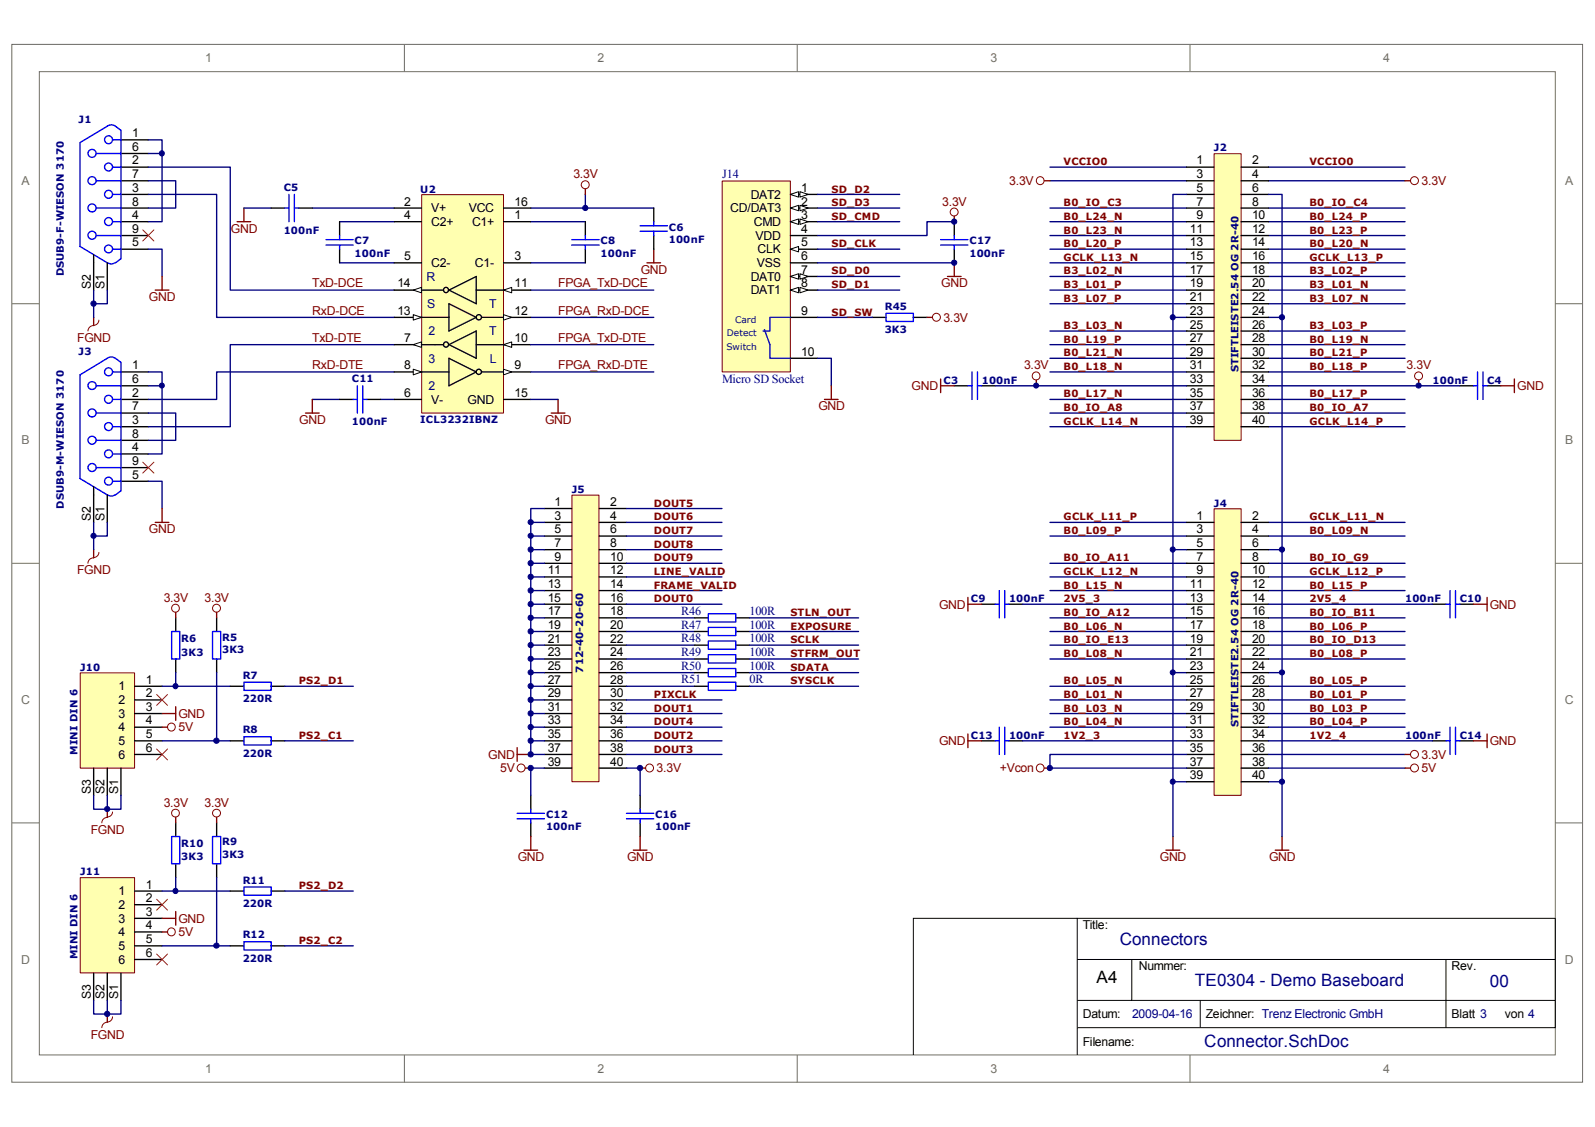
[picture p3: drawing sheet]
<svg xmlns="http://www.w3.org/2000/svg" width="297mm" height="210mm" viewBox="0 0 297 210" stroke-linecap="round" stroke-linejoin="round" font-family="sans-serif">
<defs><g id="words">
<g font-size="3.2" fill="#000080">
<text x="208.5" y="176">Connectors</text>
<text x="222.5" y="183.6">TE0304 - Demo Baseboard</text>
<text x="277.5" y="183.9">00</text>
<text x="224.3" y="195.1">Connector.SchDoc</text>
</g>
<text font-size="3.2" x="204.2" y="183.1">A4</text>
<g font-size="2.3" fill="#716f64">
<text x="38.2" y="11.6">1</text>
<text x="111.3" y="11.6">2</text>
<text x="184.4" y="11.6">3</text>
<text x="257.6" y="11.6">4</text>
<text x="4" y="34.5">A</text>
<text x="291.5" y="34.5">A</text>
<text x="4" y="82.8">B</text>
<text x="291.5" y="82.8">B</text>
<text x="3.9" y="131.1">C</text>
<text x="291.4" y="131.1">C</text>
<text x="3.9" y="179.5">D</text>
<text x="291.4" y="179.5">D</text>
<text x="38.2" y="199.8">1</text>
<text x="111.3" y="199.8">2</text>
<text x="184.4" y="199.8">3</text>
<text x="257.6" y="199.8">4</text>
</g>
<g font-size="2.3">
<text x="24.6" y="25.5">1</text>
<text x="24.6" y="28.1">6</text>
<text x="24.6" y="30.6">2</text>
<text x="24.6" y="33.2">7</text>
<text x="24.6" y="35.7">3</text>
<text x="149.2" y="35.7">1</text>
<text x="222.8" y="30.6">1</text>
<text x="222.8" y="33.2">3</text>
<text x="222.8" y="35.7">5</text>
<text x="233.2" y="30.6">2</text>
<text x="233.2" y="33.2">4</text>
<text x="233.2" y="35.7">6</text>
<text x="24.6" y="38.3">8</text>
<text x="24.6" y="40.8">4</text>
<text x="75.3" y="40.8">4</text>
<text x="75.3" y="38.3">2</text>
<text x="80.3" y="39.6">V+</text>
<text x="87.3" y="39.6">VCC</text>
<text x="95.8" y="40.8">1</text>
<text x="95.8" y="38.3">16</text>
<text x="136" y="39.6">CD/DAT3</text>
<text x="139.8" y="37">DAT2</text>
<text x="149.2" y="38.3">2</text>
<text x="149.2" y="40.8">3</text>
<text x="222.8" y="38.3">7</text>
<text x="222.8" y="40.8">9</text>
<text x="233.2" y="38.3">8</text>
<text x="233.2" y="40.8">10</text>
<text x="24.6" y="43.4">9</text>
<text x="24.6" y="45.9">5</text>
<text x="80.3" y="42.1">C2+</text>
<text x="87.9" y="42.1">C1+</text>
<text x="140.4" y="42.1">CMD</text>
<text x="140.7" y="44.6">VDD</text>
<text x="141.1" y="47.2">CLK</text>
<text x="149.2" y="43.4">4</text>
<text x="149.2" y="45.9">5</text>
<text x="221.6" y="43.4">11</text>
<text x="221.6" y="45.9">13</text>
<text x="233.2" y="43.4">12</text>
<text x="233.2" y="45.9">14</text>
<text x="16.9" y="53.8" transform="rotate(-90 16.9 53.8)">S2</text>
<text x="19.5" y="53.8" transform="rotate(-90 19.5 53.8)">S1</text>
<text x="74" y="53.5">14</text>
<text x="75.3" y="48.4">5</text>
<text x="80.3" y="49.7">C2-</text>
<text x="88.4" y="49.7">C1-</text>
<text x="95.8" y="48.4">3</text>
<text x="95.8" y="53.5">11</text>
<text x="139.8" y="52.3">DAT0</text>
<text x="141" y="49.7">VSS</text>
<text x="149.2" y="48.4">6</text>
<text x="149.2" y="51">7</text>
<text x="149.2" y="53.5">8</text>
<text x="221.6" y="48.4">15</text>
<text x="221.6" y="51">17</text>
<text x="221.6" y="53.5">19</text>
<text x="233.2" y="48.4">16</text>
<text x="233.2" y="51">18</text>
<text x="233.2" y="53.5">20</text>
<text x="74" y="58.6">13</text>
<text x="95.8" y="58.6">12</text>
<text x="139.8" y="54.8">DAT1</text>
<text x="149.2" y="58.6">9</text>
<text x="221.6" y="56.1">21</text>
<text x="221.6" y="58.6">23</text>
<text x="233.2" y="56.1">22</text>
<text x="233.2" y="58.6">24</text>
<text x="75.3" y="63.7">7</text>
<text x="95.8" y="63.7">10</text>
<text x="221.6" y="61.2">25</text>
<text x="221.6" y="63.7">27</text>
<text x="233.2" y="61.2">26</text>
<text x="233.2" y="63.7">28</text>
<text x="24.6" y="68.8">1</text>
<text x="24.6" y="71.3">6</text>
<text x="75.3" y="68.8">8</text>
<text x="95.8" y="68.8">9</text>
<text x="149.2" y="66.3">10</text>
<text x="221.6" y="66.3">29</text>
<text x="221.6" y="68.8">31</text>
<text x="221.6" y="71.3">33</text>
<text x="233.2" y="66.3">30</text>
<text x="233.2" y="68.8">32</text>
<text x="233.2" y="71.3">34</text>
<text x="24.6" y="73.9">2</text>
<text x="24.6" y="76.4">7</text>
<text x="75.3" y="73.9">6</text>
<text x="80.3" y="75.2">V-</text>
<text x="87.1" y="75.2">GND</text>
<text x="95.8" y="73.9">15</text>
<text x="221.6" y="73.9">35</text>
<text x="221.6" y="76.4">37</text>
<text x="233.2" y="73.9">36</text>
<text x="233.2" y="76.4">38</text>
<text x="24.6" y="79">3</text>
<text x="24.6" y="81.5">8</text>
<text x="221.6" y="79">39</text>
<text x="233.2" y="79">40</text>
<text x="24.6" y="84">4</text>
<text x="24.6" y="86.6">9</text>
<text x="24.6" y="89.2">5</text>
<text x="103.3" y="94.2">1</text>
<text x="113.6" y="94.2">2</text>
<text x="16.9" y="97" transform="rotate(-90 16.9 97)">S2</text>
<text x="19.5" y="97" transform="rotate(-90 19.5 97)">S1</text>
<text x="103.3" y="96.8">3</text>
<text x="103.3" y="99.3">5</text>
<text x="103.3" y="101.9">7</text>
<text x="113.6" y="96.8">4</text>
<text x="113.6" y="99.3">6</text>
<text x="113.6" y="101.9">8</text>
<text x="222.8" y="96.8">1</text>
<text x="222.8" y="99.3">3</text>
<text x="222.8" y="101.9">5</text>
<text x="233.2" y="96.8">2</text>
<text x="233.2" y="99.3">4</text>
<text x="233.2" y="101.9">6</text>
<text x="102" y="106.9">11</text>
<text x="103.3" y="104.4">9</text>
<text x="113.6" y="104.4">10</text>
<text x="113.6" y="106.9">12</text>
<text x="222.8" y="104.4">7</text>
<text x="222.8" y="106.9">9</text>
<text x="233.2" y="104.4">8</text>
<text x="233.2" y="106.9">10</text>
<text x="102" y="109.5">13</text>
<text x="102" y="112.1">15</text>
<text x="113.6" y="109.5">14</text>
<text x="113.6" y="112.1">16</text>
<text x="221.6" y="109.5">11</text>
<text x="221.6" y="112.1">13</text>
<text x="233.2" y="109.5">12</text>
<text x="233.2" y="112.1">14</text>
<text x="102" y="114.6">17</text>
<text x="102" y="117.2">19</text>
<text x="102" y="119.7">21</text>
<text x="113.6" y="114.6">18</text>
<text x="113.6" y="117.2">20</text>
<text x="113.6" y="119.7">22</text>
<text x="221.6" y="114.6">15</text>
<text x="221.6" y="117.2">17</text>
<text x="221.6" y="119.7">19</text>
<text x="233.2" y="114.6">16</text>
<text x="233.2" y="117.2">18</text>
<text x="233.2" y="119.7">20</text>
<text x="102" y="122.2">23</text>
<text x="102" y="124.8">25</text>
<text x="113.6" y="122.2">24</text>
<text x="113.6" y="124.8">26</text>
<text x="221.6" y="122.2">21</text>
<text x="221.6" y="124.8">23</text>
<text x="233.2" y="122.2">22</text>
<text x="233.2" y="124.8">24</text>
<text x="22.1" y="128.6">1</text>
<text x="22.1" y="131.1">2</text>
<text x="27.1" y="127.3">1</text>
<text x="27.1" y="129.9">2</text>
<text x="102" y="127.3">27</text>
<text x="102" y="129.9">29</text>
<text x="113.6" y="127.3">28</text>
<text x="113.6" y="129.9">30</text>
<text x="221.6" y="127.3">25</text>
<text x="221.6" y="129.9">27</text>
<text x="233.2" y="127.3">26</text>
<text x="233.2" y="129.9">28</text>
<text x="22.1" y="133.7">3</text>
<text x="22.1" y="136.2">4</text>
<text x="27.1" y="132.4">3</text>
<text x="27.1" y="134.9">4</text>
<text x="27.1" y="137.5">5</text>
<text x="102" y="132.4">31</text>
<text x="102" y="134.9">33</text>
<text x="102" y="137.5">35</text>
<text x="113.6" y="132.4">32</text>
<text x="113.6" y="134.9">34</text>
<text x="113.6" y="137.5">36</text>
<text x="221.6" y="132.4">29</text>
<text x="221.6" y="134.9">31</text>
<text x="221.6" y="137.5">33</text>
<text x="233.2" y="132.4">30</text>
<text x="233.2" y="134.9">32</text>
<text x="233.2" y="137.5">34</text>
<text x="22.1" y="138.8">5</text>
<text x="22.1" y="141.3">6</text>
<text x="27.1" y="140.1">6</text>
<text x="102" y="140.1">37</text>
<text x="102" y="142.6">39</text>
<text x="113.6" y="140.1">38</text>
<text x="113.6" y="142.6">40</text>
<text x="221.6" y="140.1">35</text>
<text x="221.6" y="142.6">37</text>
<text x="233.2" y="140.1">36</text>
<text x="233.2" y="142.6">38</text>
<text x="16.9" y="147.9" transform="rotate(-90 16.9 147.9)">S3</text>
<text x="19.5" y="147.9" transform="rotate(-90 19.5 147.9)">S2</text>
<text x="22" y="147.9" transform="rotate(-90 22 147.9)">S1</text>
<text x="221.6" y="145.1">39</text>
<text x="233.2" y="145.1">40</text>
<text x="22.1" y="166.8">1</text>
<text x="27.1" y="165.5">1</text>
<text x="22.1" y="169.3">2</text>
<text x="22.1" y="171.8">3</text>
<text x="27.1" y="168">2</text>
<text x="27.1" y="170.6">3</text>
<text x="27.1" y="173.1">4</text>
<text x="201.6" y="173.1">Title:</text>
<text x="22.1" y="174.4">4</text>
<text x="22.1" y="176.9">5</text>
<text x="22.1" y="179.5">6</text>
<text x="27.1" y="175.7">5</text>
<text x="27.1" y="178.2">6</text>
<text x="212.1" y="180.7">Nummer:</text>
<text x="270.3" y="180.7">Rev.</text>
<text x="16.9" y="186.1" transform="rotate(-90 16.9 186.1)">S3</text>
<text x="19.5" y="186.1" transform="rotate(-90 19.5 186.1)">S2</text>
<text x="22" y="186.1" transform="rotate(-90 22 186.1)">S1</text>
<text x="201.6" y="189.6">Datum:</text>
<text x="224.5" y="189.6">Zeichner: Trenz Electronic GmbH</text>
<text x="270.3" y="189.6">Blatt 3</text>
<text x="280.2" y="189.6">von 4</text>
<text x="201.6" y="194.7">Filename:</text>
</g>
<g font-size="2.3" fill="#800000">
<text x="106.8" y="33.2">3.3V</text>
<text x="188" y="34.5">3.3V</text>
<text x="264.8" y="34.5">3.3V</text>
<text x="175.5" y="38.3">3.3V</text>
<text x="43" y="43.4">GND</text>
<text x="58.2" y="53.5">TxD-DCE</text>
<text x="104" y="53.5">FPGA_TxD-DCE</text>
<text x="119.3" y="51">GND</text>
<text x="175.3" y="53.5">GND</text>
<text x="27.7" y="56.1">GND</text>
<text x="58.2" y="58.6">RxD-DCE</text>
<text x="104" y="58.6">FPGA_RxD-DCE</text>
<text x="175.7" y="59.9">3.3V</text>
<text x="14.4" y="63.7">FGND</text>
<text x="58.2" y="63.7">TxD-DTE</text>
<text x="104" y="63.7">FPGA_TxD-DTE</text>
<text x="58.2" y="68.8">RxD-DTE</text>
<text x="104" y="68.8">FPGA_RxD-DTE</text>
<text x="190.8" y="68.8">3.3V</text>
<text x="262" y="68.8">3.3V</text>
<text x="152.4" y="76.4">GND</text>
<text x="169.8" y="72.6">GND</text>
<text x="282.5" y="72.6">GND</text>
<text x="55.7" y="79">GND</text>
<text x="101.5" y="79">GND</text>
<text x="27.7" y="99.3">GND</text>
<text x="14.4" y="106.9">FGND</text>
<text x="30.5" y="112.1">3.3V</text>
<text x="38.1" y="112.1">3.3V</text>
<text x="174.9" y="113.3">GND</text>
<text x="277.5" y="113.3">GND</text>
<text x="33.2" y="133.7">GND</text>
<text x="33.2" y="136.2">5V</text>
<text x="90.9" y="141.3">GND</text>
<text x="93.1" y="143.9">5V</text>
<text x="122.3" y="143.9">3.3V</text>
<text x="174.9" y="138.8">GND</text>
<text x="186.2" y="143.9">+Vcon</text>
<text x="264.8" y="141.3">3.3V</text>
<text x="264.8" y="143.9">5V</text>
<text x="277.5" y="138.8">GND</text>
<text x="16.9" y="155.3">FGND</text>
<text x="30.5" y="150.2">3.3V</text>
<text x="38.1" y="150.2">3.3V</text>
<text x="96.4" y="160.4">GND</text>
<text x="116.8" y="160.4">GND</text>
<text x="216" y="160.4">GND</text>
<text x="236.3" y="160.4">GND</text>
<text x="33.2" y="171.8">GND</text>
<text x="33.2" y="174.4">5V</text>
<text x="16.9" y="193.5">FGND</text>
</g>
<g font-size="2.3" fill="#000080">
<text x="134.5" y="33.2">J14</text>
<text x="79.4" y="52.3">R</text>
<text x="79.5" y="57.3">S</text>
<text x="91.1" y="57.3">T</text>
<text x="79.8" y="62.5">2</text>
<text x="91.1" y="62.5">T</text>
<text x="79.8" y="67.5">3</text>
<text x="91.2" y="67.5">L</text>
<text x="134.5" y="71.3">Micro SD Socket</text>
<text x="79.8" y="72.6">2</text>
<text x="126.9" y="117.1">R47</text>
<text x="126.9" y="119.6">R48</text>
<text x="126.9" y="114.6">R46</text>
<text x="139.6" y="117.1">100R</text>
<text x="139.6" y="119.6">100R</text>
<text x="139.6" y="114.6">100R</text>
<text x="126.9" y="122.2">R49</text>
<text x="126.9" y="124.7">R50</text>
<text x="139.6" y="122.2">100R</text>
<text x="139.6" y="124.7">100R</text>
<text x="126.9" y="127.3">R51</text>
<text x="139.6" y="127.3">0R</text>
<text x="210.8" y="189.6">2009-04-16</text>
</g>
<g font-size="1.9" fill="#000080">
<text x="14.6" y="22.9">J1</text>
<text x="226.1" y="28.2">J2</text>
<text x="52.8" y="35.6">C5</text>
<text x="78.3" y="35.9">U2</text>
<text x="52.8" y="43.5">100nF</text>
<text x="66" y="45.5">C7</text>
<text x="66" y="47.8">100nF</text>
<text x="111.8" y="45.5">C8</text>
<text x="111.8" y="47.8">100nF</text>
<text x="124.6" y="43">C6</text>
<text x="124.6" y="45.3">100nF</text>
<text x="180.6" y="45.5">C17</text>
<text x="180.6" y="47.8">100nF</text>
<text x="11.9" y="51.5" transform="rotate(-90 11.9 51.5)">DSUB9-F-WIESON 3170</text>
<text x="164.8" y="57.7">R45</text>
<text x="164.8" y="62.1">3K3</text>
<text x="14.6" y="66.1">J3</text>
<text x="65.5" y="71.2">C11</text>
<text x="175.7" y="71.5">C3</text>
<text x="182.8" y="71.5">100nF</text>
<text x="230.7" y="69.3" transform="rotate(-90 230.7 69.3)">STIFTLEISTE2.54 OG 2R-40</text>
<text x="266.8" y="71.5">100nF</text>
<text x="276.9" y="71.5">C4</text>
<text x="65.5" y="79.1">100nF</text>
<text x="78.3" y="78.8">ICL3232IBNZ</text>
<text x="11.9" y="94.8" transform="rotate(-90 11.9 94.8)">DSUB9-M-WIESON 3170</text>
<text x="106.5" y="91.8">J5</text>
<text x="226.1" y="94.4">J4</text>
<text x="180.8" y="112.2">C9</text>
<text x="187.9" y="112.2">100nF</text>
<text x="261.7" y="112.2">100nF</text>
<text x="271.9" y="112.2">C10</text>
<text x="33.7" y="119.6">R6</text>
<text x="41.4" y="119.3">R5</text>
<text x="14.9" y="124.9">J10</text>
<text x="33.7" y="122.1">3K3</text>
<text x="41.4" y="121.6">3K3</text>
<text x="108.6" y="125.3" transform="rotate(-90 108.6 125.3)">712-40-20-60</text>
<text x="45.2" y="126.4">R7</text>
<text x="45.2" y="130.7">220R</text>
<text x="45.2" y="136.6">R8</text>
<text x="180.8" y="137.6">C13</text>
<text x="187.9" y="137.6">100nF</text>
<text x="230.7" y="135.5" transform="rotate(-90 230.7 135.5)">STIFTLEISTE2.54 OG 2R-40</text>
<text x="261.7" y="137.6">100nF</text>
<text x="271.9" y="137.6">C14</text>
<text x="14.4" y="140.6" transform="rotate(-90 14.4 140.6)">MINI DIN 6</text>
<text x="45.2" y="140.9">220R</text>
<text x="101.7" y="152.4">C12</text>
<text x="101.7" y="154.7">100nF</text>
<text x="122" y="152.4">C16</text>
<text x="122" y="154.7">100nF</text>
<text x="33.7" y="157.7">R10</text>
<text x="33.7" y="160.2">3K3</text>
<text x="41.4" y="157.5">R9</text>
<text x="41.4" y="159.7">3K3</text>
<text x="14.9" y="163">J11</text>
<text x="45.2" y="164.6">R11</text>
<text x="45.2" y="168.9">220R</text>
<text x="14.4" y="178.7" transform="rotate(-90 14.4 178.7)">MINI DIN 6</text>
<text x="45.2" y="174.8">R12</text>
<text x="45.2" y="179.1">220R</text>
</g>
<g font-size="1.9" fill="#800000">
<text x="154.9" y="35.9">SD_D2</text>
<text x="198.1" y="30.7">VCCIO0</text>
<text x="243.9" y="30.7">VCCIO0</text>
<text x="154.9" y="38.4">SD_D3</text>
<text x="154.9" y="41">SD_CMD</text>
<text x="198.1" y="41">B0_L24_N</text>
<text x="198.1" y="38.4">B0_IO_C3</text>
<text x="243.9" y="41">B0_L24_P</text>
<text x="243.9" y="38.4">B0_IO_C4</text>
<text x="154.9" y="46">SD_CLK</text>
<text x="198.1" y="46">B0_L20_P</text>
<text x="198.1" y="43.5">B0_L23_N</text>
<text x="243.9" y="46">B0_L20_N</text>
<text x="243.9" y="43.5">B0_L23_P</text>
<text x="154.9" y="51.1">SD_D0</text>
<text x="154.9" y="53.7">SD_D1</text>
<text x="198.1" y="48.6">GCLK_L13_N</text>
<text x="198.1" y="53.7">B3_L01_P</text>
<text x="198.1" y="51.1">B3_L02_N</text>
<text x="243.9" y="48.6">GCLK_L13_P</text>
<text x="243.9" y="53.7">B3_L01_N</text>
<text x="243.9" y="51.1">B3_L02_P</text>
<text x="154.9" y="58.8">SD_SW</text>
<text x="198.1" y="56.2">B3_L07_P</text>
<text x="243.9" y="56.2">B3_L07_N</text>
<text x="198.1" y="63.9">B0_L19_P</text>
<text x="198.1" y="61.3">B3_L03_N</text>
<text x="243.9" y="63.9">B0_L19_N</text>
<text x="243.9" y="61.3">B3_L03_P</text>
<text x="198.1" y="68.9">B0_L18_N</text>
<text x="198.1" y="66.4">B0_L21_N</text>
<text x="243.9" y="68.9">B0_L18_P</text>
<text x="243.9" y="66.4">B0_L21_P</text>
<text x="198.1" y="74">B0_L17_N</text>
<text x="198.1" y="76.6">B0_IO_A8</text>
<text x="243.9" y="74">B0_L17_P</text>
<text x="243.9" y="76.6">B0_IO_A7</text>
<text x="198.1" y="79.1">GCLK_L14_N</text>
<text x="243.9" y="79.1">GCLK_L14_P</text>
<text x="121.8" y="94.4">DOUT5</text>
<text x="121.8" y="96.9">DOUT6</text>
<text x="121.8" y="99.5">DOUT7</text>
<text x="121.8" y="102">DOUT8</text>
<text x="198.1" y="99.5">B0_L09_P</text>
<text x="198.1" y="96.9">GCLK_L11_P</text>
<text x="243.9" y="99.5">B0_L09_N</text>
<text x="243.9" y="96.9">GCLK_L11_N</text>
<text x="121.8" y="104.5">DOUT9</text>
<text x="121.8" y="107.1">LINE_VALID</text>
<text x="198.1" y="107.1">GCLK_L12_N</text>
<text x="198.1" y="104.5">B0_IO_A11</text>
<text x="243.9" y="107.1">GCLK_L12_P</text>
<text x="243.9" y="104.5">B0_IO_G9</text>
<text x="121.8" y="112.2">DOUT0</text>
<text x="121.8" y="109.6">FRAME_VALID</text>
<text x="198.1" y="109.6">B0_L15_N</text>
<text x="198.1" y="112.2">2V5_3</text>
<text x="243.9" y="109.6">B0_L15_P</text>
<text x="243.9" y="112.2">2V5_4</text>
<text x="147.2" y="119.8">SCLK</text>
<text x="147.2" y="117.3">EXPOSURE</text>
<text x="147.2" y="114.7">STLN_OUT</text>
<text x="198.1" y="117.3">B0_L06_N</text>
<text x="198.1" y="119.8">B0_IO_E13</text>
<text x="198.1" y="114.7">B0_IO_A12</text>
<text x="243.9" y="117.3">B0_L06_P</text>
<text x="243.9" y="114.7">B0_IO_B11</text>
<text x="243.9" y="119.8">B0_IO_D13</text>
<text x="147.2" y="124.9">SDATA</text>
<text x="147.2" y="122.4">STFRM_OUT</text>
<text x="198.1" y="122.4">B0_L08_N</text>
<text x="243.9" y="122.4">B0_L08_P</text>
<text x="55.6" y="127.4">PS2_D1</text>
<text x="121.8" y="130">PIXCLK</text>
<text x="147.2" y="127.4">SYSCLK</text>
<text x="198.1" y="130">B0_L01_N</text>
<text x="198.1" y="127.4">B0_L05_N</text>
<text x="243.9" y="127.4">B0_L05_P</text>
<text x="243.9" y="130">B0_L01_P</text>
<text x="55.6" y="137.6">PS2_C1</text>
<text x="121.8" y="132.5">DOUT1</text>
<text x="121.8" y="137.6">DOUT2</text>
<text x="121.8" y="135.1">DOUT4</text>
<text x="198.1" y="132.5">B0_L03_N</text>
<text x="198.1" y="135.1">B0_L04_N</text>
<text x="198.1" y="137.6">1V2_3</text>
<text x="243.9" y="132.5">B0_L03_P</text>
<text x="243.9" y="135.1">B0_L04_P</text>
<text x="243.9" y="137.6">1V2_4</text>
<text x="121.8" y="140.2">DOUT3</text>
<text x="55.6" y="165.6">PS2_D2</text>
<text x="55.6" y="175.8">PS2_C2</text>
</g>
<g font-size="1.7" fill="#000080">
<text x="135.3" y="65.2">Switch</text>
<text x="135.4" y="62.6">Detect</text>
<text x="136.9" y="60.1">Card</text>
</g>
</g></defs>
<path d="M2.2 8.3h292.5v193.3h-292.5z" fill="none" stroke="#716f64" stroke-width=".19"/>
<path d="M7.4 13.4h282.2v183.1h-282.2z" fill="#fff"/>
<g fill="none" stroke="#716f64" stroke-width=".19">
<path d="M7.3 13.3h282.3v183.2h-282.3zM75.3 8.2v5.1M148.5 8.2v5.1M221.6 8.2v5.1M2.2 56.6h5.1M289.6 56.6h5.1M2.2 104.9h5.1M289.6 104.9h5.1M2.2 153.3h5.1M289.6 153.3h5.1M75.3 196.5v5.1M148.5 196.5v5.1"/>
<path d="M221.6 196.5v5.1"/>
</g>
<path d="M200.6 171h89v20.4h-89zM200.6 171h-30.5v25.5M200.6 178.7h89M210.8 178.7v7.6h-10.2M269.3 178.7v12.7M200.6 191.4v5.1M210.8 186.3h78.8M223.5 186.3v5.1" fill="none" stroke="#000" stroke-width=".19"/>
<g fill="none" stroke="#000080" stroke-width=".25">
<path d="M195.5 38.7h25.5M195.5 33.7h25.5M195.5 31.1h25.5M236.2 38.7h25.5M236.2 33.7h25.5M236.2 31.1h25.5M195.5 41.3h25.5M195.5 43.9h25.5M195.5 46.4h25.5M195.5 49h25.5M195.5 51.5h25.5M195.5 54h25.5"/>
<path d="M195.5 56.6h25.5M218.4 59.1h2.6M236.2 41.3h25.5M236.2 43.9h25.5M236.2 46.4h25.5M236.2 59.1h2.6M236.2 49h25.5M236.2 51.5h25.5M236.2 54h25.5M236.2 56.6h25.5M195.5 61.7h25.5M195.5 64.2h25.5"/>
<path d="M195.5 66.7h25.5M195.5 69.3h25.5M195.5 74.4h25.5M195.5 76.9h25.5M195.5 79.5h25.5M236.2 61.7h25.5M236.2 64.2h25.5M236.2 66.7h25.5M236.2 69.3h25.5M236.2 74.4h25.5M236.2 76.9h25.5M236.2 79.5h25.5"/>
<path d="M195.5 97.3h25.5M195.5 99.8h25.5M236.2 97.3h25.5M236.2 99.8h25.5M195.5 104.9h25.5M195.5 107.5h25.5M195.5 110h25.5M195.5 115.1h25.5M195.5 117.6h25.5M236.2 102.4h2.6M236.2 104.9h25.5M236.2 107.5h25.5"/>
<path d="M236.2 110h25.5M236.2 115.1h25.5M236.2 117.6h25.5M195.5 120.2h25.5M195.5 122.7h25.5M195.5 127.8h25.5M195.5 130.4h25.5M195.5 132.9h25.5M195.5 135.4h25.5M218.4 125.3h2.6M236.2 125.3h2.6M236.2 120.2h25.5"/>
<path d="M236.2 122.7h25.5M236.2 127.8h25.5M236.2 130.4h25.5M218.4 145.6h2.6M236.2 145.6h2.6"/>
</g>
<path d="M217.1 158.3h2.6M218.4 155.8v2.5M237.5 158.3h2.5M238.8 155.8v2.5" fill="none" stroke="#800000" stroke-width=".25"/>
<path d="M226.1 28.7h5v53.3h-5z" fill="#ffffb0"/>
<path d="M226.1 28.6h5v53.4h-5z" fill="none" stroke="#800000" stroke-width=".19"/>
<g fill="none" stroke="#000" stroke-width=".25">
<path d="M221 31.1h5.1M221 33.7h5.1M221 36.2h5.1M221 38.7h5.1M231.1 31.1h5.1M231.1 33.7h5.1M231.1 36.2h5.1M231.1 38.7h5.1M221 41.3h5.1M221 43.9h5.1M221 46.4h5.1M221 49h5.1"/>
<path d="M221 51.5h5.1M221 54h5.1M221 56.6h5.1M221 59.1h5.1M231.1 41.3h5.1M231.1 43.9h5.1M231.1 46.4h5.1M231.1 49h5.1M231.1 51.5h5.1M231.1 54h5.1M231.1 56.6h5.1M231.1 59.1h5.1"/>
<path d="M221 61.7h5.1M221 64.2h5.1M221 66.7h5.1M221 69.3h5.1M221 71.9h5.1M221 74.4h5.1M221 76.9h5.1M221 79.5h5.1M231.1 61.7h5.1M231.1 64.2h5.1M231.1 66.7h5.1M231.1 69.3h5.1"/>
<path d="M231.1 71.9h5.1M231.1 74.4h5.1M231.1 76.9h5.1M231.1 79.5h5.1"/>
</g>
<path d="M226.1 94.8h5v53.3h-5z" fill="#ffffb0"/>
<path d="M226.1 94.8h5v53.3h-5z" fill="none" stroke="#800000" stroke-width=".19"/>
<g fill="none" stroke="#000" stroke-width=".25">
<path d="M22.5 26h5.1M22.5 28.6h5.1M22.5 31.1h5.1M22.5 33.7h5.1M22.5 36.2h5.1M22.5 38.7h5.1M17.4 47.4v6.6M20 49v5M22.5 41.3h5.1M22.5 43.9h5.1M22.5 46.4h5.1M22.5 71.9h5.1"/>
<path d="M22.5 69.3h5.1M22.5 74.4h5.1M22.5 76.9h5.1M22.5 79.5h5.1M177.7 71.9h2.6M182.8 71.9h2.5M271.9 71.9h2.5M276.9 71.9h2.6M17.4 90.6v6.7M20 92.2v5.1M22.5 82h5.1M22.5 84.6h5.1"/>
<path d="M22.5 87.1h5.1M22.5 89.6h5.1M221 97.3h5.1M221 99.8h5.1M231.1 97.3h5.1M231.1 99.8h5.1M182.8 112.5h2.5M187.9 112.5h2.6M221 102.4h5.1M221 104.9h5.1M221 107.5h5.1M221 110h5.1"/>
<path d="M221 112.5h5.1M221 115.1h5.1M221 117.6h5.1M231.1 102.4h5.1M231.1 104.9h5.1M231.1 107.5h5.1M231.1 110h5.1M231.1 112.5h5.1M231.1 115.1h5.1M231.1 117.6h5.1M266.7 112.5h2.6M271.9 112.5h2.5"/>
<path d="M182.8 138h2.5M187.9 138h2.6M221 120.2h5.1M221 122.7h5.1M221 125.3h5.1M221 127.8h5.1M221 130.4h5.1M221 132.9h5.1M221 135.4h5.1M221 138h5.1M231.1 120.2h5.1M231.1 122.7h5.1"/>
<path d="M231.1 125.3h5.1M231.1 127.8h5.1M231.1 130.4h5.1M231.1 132.9h5.1M231.1 135.4h5.1M231.1 138h5.1M266.7 138h2.6M271.9 138h2.5M221 140.5h5.1M221 143.1h5.1M221 145.6h5.1M231.1 140.5h5.1"/>
<path d="M231.1 143.1h5.1M231.1 145.6h5.1"/>
</g>
<g fill="none" stroke="#00f" stroke-width=".25">
<path d="M17.9 38.7h4.6M17.9 33.7h4.6M17.9 28.6h4.6M21 36.2h1.5M21 31.1h1.5M21 26h1.5M17.9 43.9h4.6M20 49l-5.1-3.1v-19.3l5.3-3.2 .5-.1a2.54 2.54 0 0 1 1.8 1v23.9l-1 .8M20 48.9l.7 .3 .8-.3M21 46.4h1.5M21 41.3h1.5M17.9 71.9h4.6"/>
<path d="M17.9 76.9h4.6M21 79.5h1.5M21 74.4h1.5M21 69.3h1.5M21.5 66.8l-.8-.3-.5 .1-5.3 3.2v19.3l5.1 3.1M21.5 66.7l1 .8v23.9l-1 .8M180.3 71.9h.7M181 69.3v5.1M182 69.3v5.1M182 71.9h.8M274.4 71.9h.8M275.2 69.3v5.1"/>
<path d="M276.2 71.9h.7M276.2 69.3v5.1M17.9 87.1h4.6M17.9 82h4.6M21 89.6h1.5M21 84.6h1.5M21.5 92.1l-.8 .3-.7-.2M185.3 112.5h.8M186.1 110v5.1M187.1 110v5.1M187.1 112.5h.8M269.3 112.5h.7"/>
<path d="M270 110v5.1M271.1 112.5h.8M271.1 110v5.1M185.3 138h.8M186.1 135.4v5.1M187.1 135.4v5.1M187.1 138h.8M269.3 138h.7M270 135.4v5.1M271.1 138h.8M271.1 135.4v5.1"/>
<circle cx="17.2" cy="38.7" r=".75"/>
<circle cx="17.2" cy="33.7" r=".75"/>
<circle cx="17.2" cy="28.6" r=".75"/>
<circle cx="20.2" cy="36.2" r=".74"/>
<circle cx="20.2" cy="31.1" r=".74"/>
<circle cx="20.2" cy="26" r=".74"/>
<circle cx="17.1" cy="43.8" r=".76"/>
<circle cx="20.2" cy="41.3" r=".74"/>
<circle cx="20.2" cy="46.4" r=".73"/>
<circle cx="17.2" cy="76.9" r=".75"/>
<circle cx="17.2" cy="71.8" r=".75"/>
<circle cx="20.2" cy="69.3" r=".74"/>
<circle cx="20.2" cy="74.4" r=".74"/>
<circle cx="20.2" cy="79.5" r=".74"/>
<circle cx="17.2" cy="87.1" r=".75"/>
<circle cx="17.2" cy="82" r=".75"/>
<circle cx="20.2" cy="89.6" r=".74"/>
<circle cx="20.2" cy="84.5" r=".74"/>
</g>
<path d="M175.2 70.6v2.5M175.2 71.9h2.5M279.5 71.9h2.5M282 70.6v2.5M180.3 111.3v2.5M180.3 112.5h2.5M274.4 112.5h2.5M276.9 111.3v2.5M180.3 136.7v2.5M180.3 138h2.5M274.4 138h2.5M276.9 136.7v2.5" fill="none" stroke="#800000" stroke-width=".25"/>
<path d="M185.3 71.9h35.7M236.2 71.9h35.7M190.5 112.5h30.5M218.4 102.4h2.6M236.2 112.5h30.5M190.5 138h30.5M236.2 138h30.5M236.2 132.9h25.5M236.2 135.4h25.5" fill="none" stroke="#000080" stroke-width=".25"/>
<path d="M15 125.4h10.1v17.7h-10.1z" fill="#ffffb0"/>
<g fill="none" stroke="#800000" stroke-width=".19">
<path d="M18.4 59.6a.98 .98 0 0 1-1 1M17.4 60.6a1.03 1.03 0 0 0-1 1.1M17.4 103.9a1 1 0 0 0-1 1M18.4 102.9a1.01 1.01 0 0 1-1 1M14.9 125.3h10.2v17.8h-10.2z"/>
<circle cx="109" cy="34.4" r=".74"/>
</g>
<path d="M25.1 127.8h5.1M25.1 130.4h5.1M25.1 132.9h5.1M25.1 135.4h5.1M25.1 138h5.1M17.4 143.1v5M20 143.1v5M22.5 143.1v5M25.1 140.5h5.1" fill="none" stroke="#000" stroke-width=".25"/>
<g fill="none" stroke="#000080" stroke-width=".25">
<path d="M27.6 26h2.6v15.3h-2.6M27.6 33.7h5.1v5h-5.1M27.6 31.1h15.3v22.9h30.5M27.6 36.2h12.7v22.9h33.1M27.6 28.6h2.6M45.4 38.7h5.1M58.2 38.7h15.2M98.8 38.7h23M109 36.2v2.5M17.4 54v5.1M20 54v2.6h-2.6M27.6 46.4h2.6v5.1"/>
<path d="M63.2 41.3h10.2M63.2 49h10.2M98.8 41.3h10.2M98.8 49h10.2M98.8 54h23M98.8 59.1h23M27.6 69.3h2.6v15.3h-2.6M27.6 76.9h5.1v5.1h-5.1M27.6 71.9h2.6M58.2 74.4h5M70.9 74.4h2.5M73.4 64.2h-30.5v15.3h-15.3"/>
<path d="M73.4 69.3h-33.1v5.1h-12.7M17.4 97.3v5.1M20 97.3v2.5h-2.6M27.6 89.6h2.6v5.1"/>
</g>
<g fill="none" stroke="#800000" stroke-width=".25">
<path d="M45.4 38.7v2.6M109 35.2v1M17.4 59.1v1.5M28.9 54h2.6M30.2 51.5v2.5M44.2 41.3h2.5M120.5 49h2.5M121.8 46.4v2.6M56.9 76.9h2.5M58.2 74.4v2.5M102.7 76.9h2.5M103.9 74.4v2.5"/>
<path d="M28.9 97.3h2.6M30.2 94.7v2.6M17.4 102.4v1.5"/>
</g>
<path d="M26.6 42.8l2.1 2.1M28.7 42.8l-2.1 2.1M26.6 86.1l2.1 2M28.7 86.1l-2.1 2" fill="none" stroke="#f00" stroke-width=".19"/>
<path d="M78.6 36.3h15.2v40.6h-15.2z" fill="#ffffb0"/>
<path d="M78.5 36.3h15.3v40.6h-15.3z" fill="none" stroke="#800000" stroke-width=".19"/>
<path d="M73.4 38.7h5.1M93.8 38.7h5M73.4 41.3h5.1M73.4 49h5.1M93.8 41.3h5M93.8 49h5M93.8 54h5" fill="none" stroke="#000" stroke-width=".25"/>
<path d="M93.8 54l1.5-.5v1z" fill-rule="evenodd" fill="#fff" stroke="#000" stroke-width=".19"/>
<path d="M93.8 59.1h5" fill="none" stroke="#000" stroke-width=".25"/>
<path d="M93.8 58.6l1.5 .5-1.5 .5z" fill-rule="evenodd" fill="#fff" stroke="#000" stroke-width=".19"/>
<path d="M93.8 64.2h5" fill="none" stroke="#000" stroke-width=".25"/>
<path d="M93.8 64.2l1.5-.5v1z" fill-rule="evenodd" fill="#fff" stroke="#000" stroke-width=".19"/>
<path d="M93.8 69.3h5" fill="none" stroke="#000" stroke-width=".25"/>
<path d="M93.8 68.8l1.5 .5-1.5 .5z" fill-rule="evenodd" fill="#fff" stroke="#000" stroke-width=".19"/>
<path d="M73.4 54h5.1" fill="none" stroke="#000" stroke-width=".25"/>
<path d="M77 54l1.5-.5v1z" fill-rule="evenodd" fill="#fff" stroke="#000" stroke-width=".19"/>
<path d="M73.4 59.1h5.1" fill="none" stroke="#000" stroke-width=".25"/>
<path d="M77 58.6l1.5 .5-1.5 .5z" fill-rule="evenodd" fill="#fff" stroke="#000" stroke-width=".19"/>
<path d="M73.4 64.2h5.1" fill="none" stroke="#000" stroke-width=".25"/>
<path d="M77 64.2l1.5-.5v1z" fill-rule="evenodd" fill="#fff" stroke="#000" stroke-width=".19"/>
<path d="M73.4 69.3h5.1" fill="none" stroke="#000" stroke-width=".25"/>
<path d="M77 68.8l1.5 .5-1.5 .5z" fill-rule="evenodd" fill="#fff" stroke="#000" stroke-width=".19"/>
<g fill="none" stroke="#000" stroke-width=".25">
<path d="M50.5 38.7h2.5M55.6 38.7h2.6M121.8 38.7v2.6M63.2 41.3v2.6M63.2 46.4v2.6M109 41.3v2.6M109 46.4v2.6M121.8 43.9v2.5M63.2 74.4h2.6M68.3 74.4h2.6M73.4 74.4h5.1M93.8 74.4h5"/>
<path d="M32.7 115.1v2.5M40.3 115.1v2.5M32.7 122.7v2.6M40.3 122.7v2.6M42.9 127.8h2.5M42.9 138h2.5M50.5 127.8h2.5M50.5 138h2.5"/>
<circle cx="83" cy="54" r=".48"/>
<circle cx="89.2" cy="59.1" r=".49"/>
<circle cx="83" cy="64.2" r=".48"/>
<circle cx="89.2" cy="69.3" r=".49"/>
</g>
<path d="M78.5 54h4.1M78.5 59.1h5.1M83.6 54l5.1-2.5v5.1zM83.6 56.6l5.1 2.5-5.1 2.6zM88.7 54h5.1M89.7 59.1h4.1M78.5 64.2h4.1M78.5 69.3h5.1M83.6 64.2l5.1-2.5v5zM83.6 66.7l5.1 2.6-5.1 2.6zM88.7 64.2h5.1M89.7 69.3h4.1" fill="none" stroke="#080d02" stroke-width=".25"/>
<g fill="none" stroke="#00f" stroke-width=".25">
<path d="M53 38.7h.8M53.8 36.2v5.1M54.8 36.2v5.1M54.8 38.7h.8M60.7 45.6h5.1M60.7 44.6h5.1M63.2 43.9v.7M63.2 45.6v.8M106.5 45.6h5.1M106.5 44.6h5.1M109 43.9v.7M109 45.6v.8"/>
<path d="M119.2 43.1h5.1M119.2 42.1h5.1M121.8 41.3v.8M121.8 43.1v.8M65.8 74.4h.7M66.5 71.9v5M67.6 71.9v5M67.6 74.4h.7M32 117.6h1.5v5.1h-1.5zM39.6 117.6h1.5v5.1h-1.5zM45.4 127.1h5.1v1.5h-5.1zM45.4 137.2h5.1v1.5h-5.1z"/>
</g>
<path d="M98.8 74.4h5.1M98.8 64.2h23M98.8 69.3h23M30.2 127.8h12.7M30.2 138h12.7M32.7 125.3v2.5M40.3 125.3v12.7M53 127.8h12.8M53 138h12.8M17.4 148.1v2.6h5.1v-2.6M20 148.1v2.6" fill="none" stroke="#000080" stroke-width=".25"/>
<path d="M32.7 114.1v1M40.3 114.1v1M30.2 132.9h2.5M30.2 135.4h1M32.7 131.6v2.6M20 150.7v1.5" fill="none" stroke="#800000" stroke-width=".25"/>
<g fill="none" stroke="#800000" stroke-width=".19">
<path d="M20 152.2a.98 .98 0 0 0-1 1.1M21 151.2a.95 .95 0 0 1-1 1"/>
<circle cx="32.7" cy="113.3" r=".73"/>
<circle cx="40.3" cy="113.3" r=".74"/>
<circle cx="31.9" cy="135.4" r=".73"/>
</g>
<path d="M29.2 139.5l2 2M29.2 129.3l2 2.1M31.2 139.5l-2 2M31.2 129.3l-2 2.1" fill="none" stroke="#f00" stroke-width=".19"/>
<path d="M15 163.5h10.1v17.7h-10.1z" fill="#ffffb0"/>
<g fill="none" stroke="#800000" stroke-width=".19">
<path d="M14.9 163.5h10.2v17.7h-10.2zM20 190.4a1.03 1.03 0 0 0-1 1M21 189.4a.96 .96 0 0 1-1 .9"/>
<circle cx="32.7" cy="151.4" r=".73"/>
<circle cx="40.3" cy="151.4" r=".74"/>
<circle cx="31.9" cy="173.6" r=".73"/>
</g>
<g fill="none" stroke="#000" stroke-width=".25">
<path d="M32.7 153.3v2.5M40.3 153.3v2.5M25.1 166h5.1M25.1 168.5h5.1M25.1 171h5.1M25.1 173.6h5.1M25.1 176.2h5.1M25.1 178.7h5.1M32.7 160.9v2.5M40.3 160.9v2.5M42.9 166h2.5M42.9 176.2h2.5"/>
<path d="M50.5 166h2.5M50.5 176.2h2.5M17.4 181.2v5.1M20 181.2v5.1M22.5 181.2v5.1"/>
</g>
<path d="M32.7 152.2v1.1M40.3 152.2v1.1M30.2 171h2.5M30.2 173.6h1M32.7 169.8v2.5M20 188.9v1.5" fill="none" stroke="#800000" stroke-width=".25"/>
<path d="M30.2 166h12.7M30.2 176.2h12.7M32.7 163.4v2.6M40.3 163.4v12.8M53 166h12.8M53 176.2h12.8M17.4 186.3v2.6h5.1v-2.6M20 186.3v2.6" fill="none" stroke="#000080" stroke-width=".25"/>
<path d="M29.2 177.7l2 2M29.2 167.5l2 2M31.2 177.7l-2 2M31.2 167.5l-2 2" fill="none" stroke="#f00" stroke-width=".19"/>
<path d="M32 155.8h1.5v5.1h-1.5zM39.6 155.8h1.5v5.1h-1.5zM45.4 165.2h5.1v1.5h-5.1zM45.4 175.4h5.1v1.5h-5.1z" fill="none" stroke="#00f" stroke-width=".25"/>
<path d="M106.6 92.3h4.9v53.3h-4.9z" fill="#ffffb0"/>
<g fill="none" stroke="#800000" stroke-width=".19">
<path d="M106.5 92.2h5v53.4h-5z"/>
<circle cx="97" cy="143" r=".74"/>
<circle cx="121" cy="143" r=".74"/>
</g>
<g fill="none" stroke="#000" stroke-width=".25">
<path d="M101.4 94.7h5.1M101.4 97.3h5.1M101.4 99.8h5.1M111.6 94.7h5.1M111.6 97.3h5.1M111.6 99.8h5.1M101.4 102.4h5.1M101.4 104.9h5.1M101.4 107.5h5.1M101.4 110h5.1M101.4 112.5h5.1M101.4 115.1h5.1"/>
<path d="M101.4 117.6h5.1M111.6 102.4h5.1M111.6 104.9h5.1M111.6 107.5h5.1M111.6 110h5.1M111.6 112.5h5.1M111.6 115.1h5.1M111.6 117.6h5.1M101.4 120.2h5.1M101.4 122.7h5.1M101.4 125.3h5.1M101.4 127.8h5.1"/>
<path d="M101.4 130.4h5.1M101.4 132.9h5.1M101.4 135.4h5.1M101.4 138h5.1M111.6 120.2h5.1M111.6 122.7h5.1M111.6 125.3h5.1M111.6 127.8h5.1M111.6 130.4h5.1M111.6 132.9h5.1M111.6 135.4h5.1M111.6 138h5.1"/>
<path d="M98.8 148.1v2.6M98.8 153.3v2.5M101.4 140.5h5.1M101.4 143.1h5.1M111.6 140.5h5.1M111.6 143.1h5.1M119.2 148.1v2.6M119.2 153.3v2.5"/>
</g>
<g fill="none" stroke="#000080" stroke-width=".25">
<path d="M98.8 97.3h2.6M98.8 99.8h2.6M101.4 94.7h-2.6v45.8h2.6M116.7 97.3h17.8M116.7 99.8h17.8M116.7 94.7h17.8M98.8 102.4h2.6M98.8 104.9h2.6M98.8 107.5h2.6M98.8 110h2.6M98.8 112.5h2.6M98.8 115.1h2.6"/>
<path d="M98.8 117.6h2.6M116.7 102.4h17.8M116.7 104.9h17.8M116.7 107.5h17.8M116.7 110h17.8M116.7 112.5h17.8M116.7 115.1h12.7M116.7 117.6h12.7M98.8 120.2h2.6M98.8 122.7h2.6M98.8 125.3h2.6M98.8 127.8h2.6"/>
<path d="M98.8 130.4h2.6M98.8 132.9h2.6M98.8 135.4h2.6M98.8 138h2.6M116.7 120.2h12.7M116.7 122.7h12.7M116.7 125.3h12.7M116.7 127.8h12.7M116.7 130.4h17.8M116.7 132.9h17.8M116.7 135.4h17.8M116.7 138h17.8"/>
<path d="M101.4 143.1h-2.6v5M116.7 143.1h2.5v5M116.7 140.5h17.8"/>
</g>
<path d="M96.3 139.2v2.6M96.3 140.5h2.5M97.6 158.3h2.5M97.8 143.1h1M98.8 155.8v2.5M117.9 158.3h2.6M119.2 143.1h1M119.2 155.8v2.5" fill="none" stroke="#800000" stroke-width=".25"/>
<path d="M96.3 152.5h5.1M96.3 151.5h5.1M98.8 150.7v.8M98.8 152.5v.8M116.7 152.5h5.1M116.7 151.5h5.1M119.2 150.7v.8M119.2 152.5v.8" fill="none" stroke="#00f" stroke-width=".25"/>
<path d="M134.5 33.8h12.7v35.5h-12.7z" fill="#ffffb0"/>
<path d="M134.5 33.7h12.7v35.6h-12.7z" fill="none" stroke="#800000" stroke-width=".19"/>
<path d="M147.2 36.2h5.1" fill="none" stroke="#000" stroke-width=".25"/>
<g fill="#fff" stroke="#000" stroke-width=".19">
<path d="M147.2 36.2l1.5-.5v1z" fill-rule="evenodd"/>
<path d="M149 35.7l1.5 .5-1.5 .5z" fill-rule="evenodd"/>
</g>
<path d="M147.2 38.7h5.1" fill="none" stroke="#000" stroke-width=".25"/>
<g fill="#fff" stroke="#000" stroke-width=".19">
<path d="M147.2 38.7l1.5-.5v1.1z" fill-rule="evenodd"/>
<path d="M149 38.2l1.5 .5-1.5 .6z" fill-rule="evenodd"/>
</g>
<path d="M147.2 41.3h5.1" fill="none" stroke="#000" stroke-width=".25"/>
<g fill="#fff" stroke="#000" stroke-width=".19">
<path d="M147.2 41.3l1.5-.5v1z" fill-rule="evenodd"/>
<path d="M149 40.8l1.5 .5-1.5 .5z" fill-rule="evenodd"/>
</g>
<path d="M147.2 43.9h5.1M147.2 46.4h5.1" fill="none" stroke="#000" stroke-width=".25"/>
<path d="M147.2 46.4l1.5-.5v1z" fill-rule="evenodd" fill="#fff" stroke="#000" stroke-width=".19"/>
<path d="M147.2 49h5.1M147.2 51.5h5.1" fill="none" stroke="#000" stroke-width=".25"/>
<g fill="#fff" stroke="#000" stroke-width=".19">
<path d="M147.2 51.5l1.5-.5v1z" fill-rule="evenodd"/>
<path d="M149 51l1.5 .5-1.5 .5z" fill-rule="evenodd"/>
</g>
<path d="M147.2 54h5.1" fill="none" stroke="#000" stroke-width=".25"/>
<g fill="#fff" stroke="#000" stroke-width=".19">
<path d="M147.2 54l1.5-.5v1z" fill-rule="evenodd"/>
<path d="M149 53.5l1.5 .5-1.5 .5z" fill-rule="evenodd"/>
</g>
<g fill="none" stroke="#000" stroke-width=".25">
<path d="M147.2 59.1h5.1M162.4 59.1h2.6M170.1 59.1h2.5M177.7 41.3v2.6M177.7 46.4v2.6M147.2 66.7h5.1M129.4 117.6h2.5M129.4 115.1h2.5M137 117.6h2.6M137 115.1h2.6M129.4 127.8h2.5M129.4 120.2h2.5"/>
<path d="M129.4 122.7h2.5M129.4 125.3h2.5M137 127.8h2.6M137 120.2h2.6M137 122.7h2.6M137 125.3h2.6"/>
</g>
<path d="M147.2 59.1h-3.8v2.6h-1.3M142.4 61.4l1 2.8v2.5h3.8" fill="none" stroke="#0000bf" stroke-width=".25"/>
<g fill="none" stroke="#000080" stroke-width=".25">
<path d="M152.3 36.2h15.3M152.3 38.7h15.3M221 36.2h-2.6v119.6M236.2 36.2h2.6v119.6M152.3 59.1h10.1M152.3 41.3h15.3M152.3 46.4h15.3M152.3 54h15.3M152.3 51.5h15.3M152.3 49h25.4M177.7 41.3h-5.1v2.6h-20.3M152.3 66.7h2.5v5.2"/>
<path d="M139.6 115.1h20.3M139.6 117.6h20.3M139.6 120.2h20.3M139.6 122.7h20.3M139.6 125.3h20.3M139.6 127.8h20.3M221 140.5h-25.5v2.6h25.5M236.2 140.5h25.5M236.2 143.1h25.5"/>
</g>
<g fill="none" stroke="#800000" stroke-width=".25">
<path d="M194.5 33.7h1M261.7 33.7h1M172.6 59.1h1.1M176.4 51.5h2.6M177.7 40.3v1M177.7 49v2.5M153.5 74.4h2.6M154.8 71.9v2.5M193 70.8v1.1M264.2 70.8v1.1M194.5 143.1h1M261.7 140.5h1"/>
<path d="M261.7 143.1h1"/>
</g>
<path d="M165 58.3h5.1v1.6h-5.1zM175.2 45.6h5.1M175.2 44.6h5.1M177.7 43.9v.7M177.7 45.6v.8M131.9 116.9h5.1v1.5h-5.1zM131.9 119.4h5.1v1.5h-5.1zM131.9 114.3h5.1v1.5h-5.1zM131.9 127.1h5.1v1.5h-5.1zM131.9 121.9h5.1v1.6h-5.1zM131.9 124.5h5.1v1.5h-5.1z" fill="none" stroke="#00f" stroke-width=".25"/>
<g fill="none" stroke="#800000" stroke-width=".19">
<circle cx="177.7" cy="39.5" r=".74"/>
<circle cx="193.7" cy="33.6" r=".73"/>
<circle cx="263.4" cy="33.6" r=".74"/>
<circle cx="174.4" cy="59.1" r=".74"/>
<circle cx="192.9" cy="70" r=".74"/>
<circle cx="264.2" cy="70" r=".74"/>
<circle cx="193.7" cy="143" r=".73"/>
<circle cx="263.4" cy="143" r=".74"/>
<circle cx="263.4" cy="140.5" r=".74"/>
</g>
<g fill="#000080" stroke="#000080" stroke-width=".19">
<circle cx="17.4" cy="99.8" r=".48"/>
<circle cx="17.4" cy="56.5" r=".49"/>
<circle cx="20" cy="188.8" r=".49"/>
<circle cx="20" cy="150.7" r=".48"/>
<circle cx="30.1" cy="71.8" r=".46"/>
<circle cx="30.1" cy="28.6" r=".48"/>
<circle cx="32.7" cy="165.9" r=".48"/>
<circle cx="32.7" cy="127.8" r=".47"/>
<circle cx="40.3" cy="176.1" r=".48"/>
<circle cx="40.3" cy="138" r=".49"/>
<circle cx="98.8" cy="143" r=".49"/>
<circle cx="98.8" cy="140.5" r=".49"/>
<circle cx="98.8" cy="138" r=".49"/>
<circle cx="98.8" cy="135.4" r=".49"/>
<circle cx="98.8" cy="132.9" r=".49"/>
<circle cx="98.8" cy="130.3" r=".49"/>
<circle cx="98.8" cy="127.8" r=".49"/>
<circle cx="98.8" cy="125.2" r=".48"/>
<circle cx="98.8" cy="122.7" r=".48"/>
<circle cx="98.8" cy="120.1" r=".49"/>
<circle cx="98.8" cy="117.6" r=".49"/>
<circle cx="98.8" cy="115.1" r=".49"/>
<circle cx="98.8" cy="112.5" r=".49"/>
<circle cx="98.8" cy="110" r=".49"/>
<circle cx="98.8" cy="107.4" r=".49"/>
<circle cx="98.8" cy="104.9" r=".49"/>
<circle cx="98.8" cy="102.3" r=".49"/>
<circle cx="98.8" cy="99.8" r=".48"/>
<circle cx="98.8" cy="97.2" r=".48"/>
<circle cx="109" cy="38.7" r=".48"/>
<circle cx="119.2" cy="143" r=".49"/>
<circle cx="177.7" cy="48.9" r=".49"/>
<circle cx="177.7" cy="41.3" r=".49"/>
<circle cx="193" cy="71.8" r=".46"/>
<circle cx="195.5" cy="143" r=".49"/>
<circle cx="218.4" cy="145.6" r=".47"/>
<circle cx="218.4" cy="125.2" r=".46"/>
<circle cx="218.4" cy="102.3" r=".47"/>
<circle cx="218.4" cy="59.1" r=".48"/>
<circle cx="238.7" cy="145.6" r=".48"/>
<circle cx="238.8" cy="125.2" r=".48"/>
<circle cx="238.7" cy="102.3" r=".48"/>
<circle cx="238.7" cy="59.1" r=".49"/>
<circle cx="264.2" cy="71.8" r=".48"/>
</g>
<use href="#words"/>
</svg>
